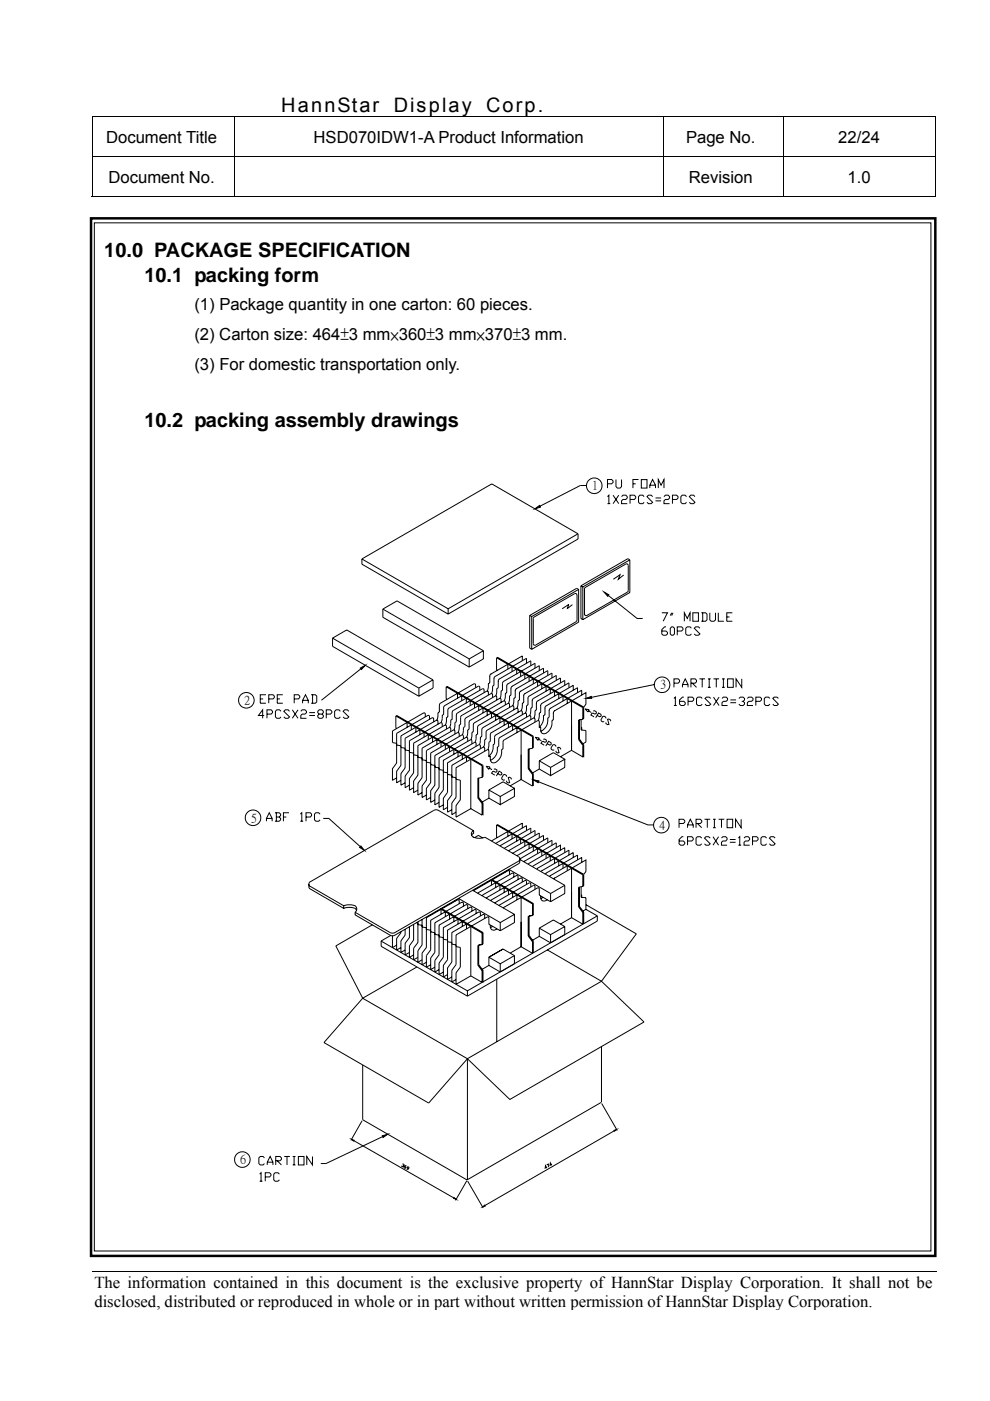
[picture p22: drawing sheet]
<svg xmlns="http://www.w3.org/2000/svg" width="210mm" height="297mm" viewBox="0 0 210 297" stroke-linecap="round" stroke-linejoin="round" font-family="sans-serif">
<defs><g id="words">
<g font-size="4.2">
<text x="59.6" y="23.7">HannStar</text>
<text x="83.5" y="23.7">Display</text>
<text x="103.1" y="23.7">Corp.</text>
<text x="22.1" y="54.5">10.0 PACKAGE SPECIFICATION</text>
<text x="30.6" y="59.8">10.1 packing form</text>
<text x="30.6" y="90.5">10.2 packing assembly drawings</text>
</g>
<g font-size="3.5">
<text x="22.5" y="30.2">Document Title</text>
<text x="66.5" y="30.2">HSD070IDW1-A Product Information</text>
<text x="145.4" y="30.2">Page No.</text>
<text x="177.7" y="30.2">22/24</text>
<text x="23" y="38.7">Document No.</text>
<text x="146" y="38.7">Revision</text>
<text x="179.7" y="38.7">1.0</text>
<text x="41.2" y="65.8">(1) Package quantity in one carton: 60 pieces.</text>
<text x="41.2" y="72">(2) Carton size: 464±3 mm×360±3 mm×370±3 mm.</text>
<text x="41.2" y="78.5">(3) For domestic transportation only.</text>
<text x="20" y="273">The information contained in this document is the exclusive property of HannStar Display Corporation. It shall not be</text>
<text x="20" y="277">disclosed, distributed or reproduced in whole or in part without written permission of HannStar Display Corporation.</text>
</g>
<g font-size="2.6">
<text x="125.6" y="103.8">1</text>
<text x="51.8" y="149.3">2</text>
<text x="140" y="146">3</text>
<text x="53.2" y="174.2">5</text>
<text x="139.8" y="175.7">4</text>
<text x="50.9" y="246.6">6</text>
</g>
</g></defs>
<g fill="none" stroke="#000" stroke-width=".21">
<path d="M19.4 24.8h179M19.4 33.3h179M19.5 24.9v8.3M19.5 33.3v8.5M49.6 24.9v8.3M49.6 33.3v8.5M140.7 24.9v8.3M140.7 33.3v8.5M166.1 24.9v8.3M166.1 33.3v8.5M198.3 24.9v8.3M198.3 33.3v8.5"/>
<path d="M19.4 41.7h30.2M49.7 41.7h90.9M140.7 41.7h25.3M166.1 41.7h32.1M19.5 269.7h179.1"/>
</g>
<path d="M198.2 41.6h.2v.2h-.2z" fill="#000"/>
<g fill="#fff">
<path d="M19.3 277.9h179.2z"/>
<path d="M198.5 269.7l.1 8.2z"/>
<path d="M198.5 277.9h.1z"/>
</g>
<path d="M19.3 46.3h179v220h-179z" fill="none" stroke="#000" stroke-width=".53"/>
<path d="M20 47.2h177.4v218h-177.4z" fill="#fff"/>
<path d="M20 47.2h177.4v218h-177.4z" fill="none" stroke="#000" stroke-width=".21"/>
<path d="M45.4 91.6h127.1v168.3h-127.1z" fill="#fff"/>
<path d="M45.4 91.6v168.3h127.1" fill="none" stroke="#fff" stroke-width=".21"/>
<g fill="none" stroke="#000" stroke-width=".21">
<path d="M76.7 118.5v1.1l18.3 10.6M76.7 118.5l18.3 10.6M113.4 107.9l1-.7 .2 .3zM122.6 113.2l-18.3-10.6-27.6 15.9M122.6 113.2v1.1l-27.6 15.9M122.6 113.2l-27.6 15.9M124.4 102.9h-1.4l-8.5 4.4M128.8 102.6h.9l.3-.3v-.3l-.3-.3h-.9v1.8M128.8 105.3l.3-.3v1.8M128.8 106.8h.6M130 105l1.2 1.8M130.6 101.7v1.5l.3 .3h.6l.3-.3v-1.5"/>
<path d="M131.2 105l-1.2 1.8M131.8 105.3l.3-.3h.6l.3 .3v.3l-.3 .3h-.6l-.3 .3v.6h1.2M133.5 118.7v6.9l-9.9 5.8M133.5 118.7l-9.9 5.7M133.5 118.7l-.4-.3-9.9 5.8M133.6 105.9h.9l.3-.3v-.3l-.3-.3h-.9v1.8M134.2 102.6h.6M135.4 101.7h-1.2v1.8M136 101.7h1.2v1.8h-1.2zM136.6 105.3l-.3-.3h-.6l-.3 .3v1.2l.3 .3h.6l.3-.3M137.8 103.5v-.6l.6-1.2 .6 1.2v.6M137.8 102.9h1.2"/>
<path d="M138.4 105.3l-.3-.3h-.6l-.3 .3 1.2 1.2-.3 .3h-.6l-.3-.3M139 105.6h1.2M139 106.2h1.2M139.6 103.5v-1.8l.6 1.2 .6-1.2v1.8M140.8 105.3l.3-.3h.6l.3 .3v.3l-.3 .3h-.6l-.3 .3v.6h1.2M142.6 105.9h.9l.3-.3v-.3l-.3-.3h-.9v1.8M145.6 105.3l-.3-.3h-.6l-.3 .3v1.2l.3 .3h.6l.3-.3M147.3 105.3l-.2-.3h-.6l-.3 .3 1.1 1.2-.2 .3h-.6l-.3-.3M70.5 135.3l18.3 10.6 3-1.8M70.5 135.3v1.7l18.3 10.6 3-1.7v-1.8M70.5 135.3l3-1.7 18.3 10.5M81.2 129.1v1.8l18.3 10.5"/>
<path d="M81.2 129.1l3-1.7 18.3 10.6M81.2 129.1l18.3 10.6M95 129.1v1.1M99.5 139.7v1.7M102.5 138v1.7l-3 1.7M102.5 138l-3 1.7M105.5 139.3l18.3 10.6M112.3 130.5v6.9l.4 .3M112.3 130.5l.4 .2M112.7 130.7v7M113.2 130.9l8.6-5 .5 .1v5.7l-8.7 5.1a.33 .33 0 0 1-.5-.3v-5.5zM121.4 128.2l-1.2 .9 .4-1-1.4 1"/>
<path d="M122.7 125v6.9l-10 5.8M122.7 125l-.4-.3-10 5.8M122.7 125l-10 5.7M123.2 124.2v6.9l.4 .3M123.2 124.2l.4 .2M123.6 124.4v7M124 124.7l8.7-5.1a.35 .35 0 0 1 .5 .3v5.5l-8.9 5.1-.4-.3zM128.1 125.5l1 .6-.2 .3zM129 126.3l6.1 4.8h1.2M132.2 121.9l-1.1 .9 .4-.9-1.5 .9M140.3 129.9h1.2l-.9 1.8M141.2 132.9h-.3l-.6 .6v.9l.3 .3h.6l.3-.3v-.3l-.3-.3h-.9"/>
<path d="M142.1 133.2l.3-.3h.3l.3 .3v1.2l-.3 .3h-.3l-.3-.3zM142.4 129.9l-.3 .6M142.7 129.9l-.3 .6M143.6 133.8h.9l.3-.3v-.3l-.3-.3h-.9v1.8M145.1 131.7v-1.8l.6 1.2 .6-1.2v1.8M146.6 133.2l-.3-.3h-.6l-.3 .3v1.2l.3 .3h.6l.3-.3M146.9 129.9h1.2v1.8h-1.2zM148.4 133.2l-.3-.3h-.6l-.3 .3 1.2 1.2-.3 .3h-.6l-.3-.3M148.7 129.9h.9l.3 .3v1.2l-.3 .3h-.9M149 129.9v1.8M150.5 129.9v1.5l.3 .3h.6l.3-.3v-1.5M152.3 129.9v1.8h1.2"/>
<path d="M154.1 130.8h.6M155.3 129.9h-1.2v1.8h1.2M55.2 148.2h.6M56 151.7h-1.2l.9-1.2v1.8M56.4 147.3h-1.2v1.8h1.2M56.6 151.4h.9l.3-.3v-.3l-.3-.3h-.9v1.8M57 148.2h.9l.3-.3v-.3l-.3-.3h-.9v1.8M58.8 148.2h.6M59.6 150.8l-.3-.3h-.6l-.3 .3v1.2l.3 .3h.6l.3-.3M60 147.3h-1.2v1.8h1.2M61.4 150.8l-.3-.3h-.6l-.3 .3 1.2 1.2-.3 .3h-.6l-.3-.3M62 150.5l1.2 1.8"/>
<path d="M62.4 148.2h.9l.3-.3v-.3l-.3-.3h-.9v1.8M63.2 150.5l-1.2 1.8M63.8 150.8l.3-.3h.6l.3 .3v.3l-.3 .3h-.6l-.3 .3v.6h1.2M64.2 149.1v-.6l.6-1.2 .6 1.2v.6M64.2 148.5h1.2M65.6 151.1h1.2M65.6 151.7h1.2M66 147.3h.9l.3 .3v1.2l-.3 .3h-.9M66.3 147.3v1.8M67.7 151.4l-.3-.3v-.3l.3-.3h.6l.3 .3v.3l-.3 .3h-.6l-.3 .3v.3l.3 .3h.6l.3-.3v-.3l-.3-.3M69.2 151.4h.9l.3-.3v-.3l-.3-.3h-.9v1.8M72.2 150.8l-.3-.3h-.6l-.3 .3v1.2l.3 .3h.6l.3-.3"/>
<path d="M74 150.8l-.3-.3h-.7l-.3 .3 1.3 1.2-.3 .3h-.7l-.3-.3M76.4 141.6l1-.5-.8 .8zM76.5 141.8l-8.3 6.7M84.1 154.5l-.2-.3v-2.4l18.3 10.5v2.5l-.9 .2M84.1 151.9v-.2l18.3 10.6v2.4h-.2M84.1 157.9l.9 .2M85 158.5l.9 .1M85.9 159l.9 .2M86.3 153.2v1M86.8 159.5l.9 .2M87.2 153.7v1M88.2 154.3v1"/>
<path d="M88.8 145.9v1.7M89 154.7v1.1M89.9 155.3v1M90.2 152v-.7l-.3-.2-6.7 3.9v2.4l.9 .2M90.8 155.8v1M91.1 152.5v-.7l-.3-.1-6.7 3.8v6.3l-.9 1.2v2.4l.9-.5M91.7 156.3v1M91.9 153v-.7l-.2-.1-6.7 3.8v6.3l-.9 1.2v2.5l.9-.6M92.6 156.8v1M92.9 153.6v-.7l-.3-.2-6.7 3.8v6.3l-.9 1.2v2.5l.9-.5M93.5 157.3v1.1M93.8 154.1v-.7l-.3-.2-6.7 3.9v6.2l-.9 1.2v2.5l.9-.5"/>
<path d="M94 151.5l-.2 .2-.3 1.5M94.1 150.1v1.4M94.4 157.8v1.1M94.7 154.6v-.7l-.3-.2-6.7 3.9v6.3l-.9 1.2v2.4l.9-.5M94.7 148.3l-.1-.2v-2.5l18.3 10.6v2.4l-.9 .2v4.2l.9 1.2v2.5l-2.4-1.4M94.8 145.7v-.2l18.3 10.6v2.5h-.2M95.3 158.4v1M95.6 155.1l-.1-.7-.3-.2-6.6 3.9v6.3l-.9 1.2v2.4l.9-.5M96.2 158.9v1M96.5 155.6v-.7l-.3-.1-6.7 3.8v6.3l-.9 1.2v2.5l.9-.6M97 147v1M97.1 159.4v1"/>
<path d="M97.4 156.1v-.7l-.4-.1-6.6 3.8v2.5l.9 .2M97.9 147.5v1.1M98 159.9v1.1M98.3 156.7v-.7l-.3-.2-6.7 3.9v6.2l-.9 1.3v2.4l.9-.5M98.6 154.1l-.3 .1-.3 1.6M98.6 152.7v1.4M98.9 148.1v1M99.2 157.2v-.7l-.4-.2-6.6 3.9v6.3l-.9 1.2v2.4l.9-.5M99.7 148.6v1M100.1 157.7v-.7l-.3-.2-6.7 3.9v6.3l-.9 1.2v2.4l.9-.5M100.6 149.1v1M100.8 145.8v-.7l-.3-.2-7.1 4.2-.2 .4v1.5l-.3 .1-.3 1.6"/>
<path d="M100.9 158.2v-.7l-.2-.1-6.7 3.8v6.3l-.9 1.2v2.5l.9-.6M101.5 149.6v1M101.7 146.3v-.7l-.3-.1-7.1 4.1-.3 .5M101.9 158.7v-.6l-.3-.2-6.7 3.8v6.3l-.9 1.2v2.5l.9-.5M102.4 150.1v1.1M102.6 146.9v-.7l-.3-.2-7.2 4.2-.1 .3v1.5l-.3 .2v.8l-.3 .7M102.8 159.3v-.7l-.4-.2-6.6 3.9v2.4l.9 .2M103.3 150.6v1.1M103.5 147.4v-.7l-.3-.2-7.1 4.2-.2 .3v1.5l-.4 .2 .1 .7-.3 .9M103.8 143.3v1.5l-.3 .1-.2 1.6M103.9 157.2l-.2 .2v.8l-.3 .7M104.1 142.9l-.3 .5"/>
<path d="M104.2 151.2v1M104.4 147.9v-.7l-.3-.2-7.1 4.2-.2 .3v1.5l-.3 .2-.1 1-.2 .6M104.7 143.9v1.4l-.3 .2v.8l-.2 .7M105.1 143.4l-.3 .2-.1 .3M105.1 151.7v1M105.3 148.4v-.7l-.2-.1-7.2 4.1-.2 .4v1.5l-.3 .1-.3 1.6M105.4 142.1l-.1-.2v-2.5l18.3 10.6v2.5l-.9 .2v4.1M105.6 144.4v1.4l-.3 .2v.8l-.2 .8M105.9 143.9l-.3 .5M106 152.2v1M106.2 148.9v-.6l-.3-.2-7.1 4.1-.2 .5M106.5 144.9v1.4l-.3 .2v1.1l-.2 .5"/>
<path d="M106.9 152.7v1.1M107.1 149.5v-.7l-.3-.2-7.2 4.2-.1 .3v1.5l-.3 .2-.3 1.5M107.4 145.4v1.5l-.3 .1-.2 1.6M107.7 140.8v1.1M107.7 144.9l-.3 .6M107.8 153.2v1.1M108 150v-.7l-.3-.2-7.1 4.1-.2 .4v1.5l-.3 .2v.8l-.3 .7M108.3 145.9v1.5l-.3 .2v.8l-.2 .7M108.6 141.4v1M108.7 153.8v1M108.9 150.5v-.7l-.3-.2-7.1 4.2-.2 .3v1.5l-.4 .2v.8l-.2 .8M109.2 146.5v1.4l-.3 .2-.2 1.5"/>
<path d="M109.5 146l-.3 .5M109.6 141.9v1.1M109.6 154.3v1M109.8 151v-.7l-.3-.1-7.1 4.1-.2 .4v1.4l-.3 .2-.1 1.1-.2 .5M110.1 147v1.4l-.3 .2v.9l-.2 .7M110.4 142.4v1M110.4 146.5l-.3 .5M110.5 154.8v10.5M110.7 151.6v-.7l-.3-.2-7.2 4.2-.1 .3v1.5l-.3 .1-.3 1.6M110.7 140.1v-1l-6.6 3.8M111 147.5v1.4l-.3 .2-.2 1.6M111.3 142.9v1.1"/>
<path d="M111.3 147l-.3 .6M111.6 152.1v-.7l-.3-.2-7.1 4.1-.3 .4v1.5M111.6 140.6v-1l-6.6 3.8M112 148l-.1 1.5-.3 .1v.9l-.2 .7M112.2 158.8v4.1l.9 1.2v2.5l-.2-.1M112.2 143.4v1.1M112.2 147.6l-.3 .5M112.5 152.6v-.7l-.3-.2-7.1 4.2-.2 .3v1.5l-.3 .2-.2 1.3-.7 1.1M112.5 141.1v-1l-6.6 3.9M112.8 148.5v1.5l-.3 .2-.2 1.5M113.1 144v1M113.1 148.1l-.3 .5"/>
<path d="M113.4 153.1v-.7l-.3-.2-7.2 4.2-.2 .4v1.4l-.2 .2v.7a2.36 2.36 0 0 1-1.5 2.1M113.4 141.7v-1.1l-6.6 3.9-.3 .4M113.5 156.3l.8 .2-.2 .5zM113.7 149.1v1.4l-.3 .2v.9l-.2 .7M114 144.5v1M114 148.6l-.3 .5M114.2 156.7l.6 .4M114.3 142.2v-1.1l-6.6 3.9M114.6 149.6v1.4l-.3 .2-.2 1.6M114.9 145v1M114.9 149.1l-.3 .5M115.2 156.8l.2-.1 .4 .2 .1 .2-.4 .3-.3-.2-.3 .1-.2 .3 .7 .4"/>
<path d="M115.2 142.7v-1l-6.6 3.8-.3 .5M115.5 150.1v1.5l-.3 .1v1.1l-.3 .7-.6 .7M115.8 145.5v1.1M115.8 149.6l-.3 .6M116 157.7l.5 .3 .4-.3-.1-.2-.5-.3-.6 1M116.1 142.2l-6.6 3.8M116.1 142.2v1M116.7 146v1.1M116.7 150.2l-.3 .4v1.5l-.3 .1v.7a2.55 2.55 0 0 1-1.3 2.1h-.1M117 143.7v-1l-6.6 3.9M117.6 146.6v1M117.6 150.7l-.3 .3v1.6l-.3 .2v1l-.4 .9a1.19 1.19 0 0 1-1.7 .7l-.2-.4-.1-.9-.3 .2v-1.4l-.3-.1-7.2 4.1-.1 .3v1.5l-.3 .2v.7a2.13 2.13 0 0 1-2 2.1l-.4-.4-.1-1-.2 .2v-1.4l-.3-.2-6.7 3.9v6.3l-.9 1.2v2.4l.9-.5"/>
<path d="M117.9 158.3l-.1-.2-.3-.2h-.3l-.4 .7 .1 .3 .3 .2 .3-.1M117.9 144.3v-1.1l-6.6 3.9M118.5 147.1v1M118.8 144.8v-1.1l-6.6 3.9M118.9 158.9l-.4-.5-.3 .1 .3 1.1-.2 .1-.4-.3-.1-.2M119.4 147.6v1M119.7 145.3v-1l-6.6 3.8M120.3 148.1v1.1M120.6 145.8v-1l-6.6 3.8M121.2 148.6v10.5M121.2 159.1l-2.4 1.3M121.5 146.3v-1l-6.6 3.8"/>
<path d="M122.4 146.9v-1.1l-6.6 3.9M122.7 156.8l.9 1.2v2.5l-2.4-1.4M122.9 152.6v4.1l.9 1.2v2.5l-.2-.1M123.2 154.3h.1v.5M123.2 152.5v2.3l1 .1v2.4l-.6 .4M123.3 147.4v-1.1l-6.6 3.9M123.8 149.9l.4-.6v-2.4l-6.6 3.8M123.8 149.9v2.5h-.2M124.1 150.3l.8 .2-.2 .5zM124.2 148.1l1.2-.4 .1 .4zM124.8 150.7l.6 .4M125.8 150.7h.2l.4 .2v.2v.2l-.3 .1-.3-.2-.3 .1-.2 .3 .7 .4"/>
<path d="M126.6 151.7l.5 .3 .4-.3-.1-.3-.5-.2-.6 1M128.5 152.3l-.1-.3-.3-.2-.3 .1-.4 .7 .1 .3 .3 .2 .3-.1M129.5 152.9l-.1-.3-.3-.2-.3 .1 .3 1.1h-.3l-.3-.2-.1-.2M138.7 145.1l-13.3 2.7M142.9 144.8h.9l.3-.3v-.3l-.3-.3h-.9v1.8M142.9 148.1l.3-.3v1.8M142.9 149.6h.6M144.7 145.7v-.6l.6-1.2 .6 1.2v.6M144.7 145.1h1.2M145 147.8h-.3l-.6 .6v.9l.3 .3h.6l.3-.3v-.3l-.3-.3h-.9M145.9 148.7h.9l.3-.3v-.3l-.3-.3h-.9v1.8M146.5 144.8h.9l.3-.3v-.3l-.3-.3h-.9v1.8"/>
<path d="M146.8 144.8l.9 .9M148.3 143.9h1.2M148.9 148.1l-.3-.3h-.6l-.3 .3v1.2l.3 .3h.6l.3-.3M148.9 143.9v1.8M150.1 143.9h.6M150.1 145.7h.6M150.4 143.9v1.8M150.7 148.1l-.3-.3h-.6l-.3 .3 1.2 1.2-.3 .3h-.6l-.3-.3M151.3 143.9h1.2M151.3 147.8l1.2 1.8M151.9 143.9v1.8M152.5 147.8l-1.2 1.8"/>
<path d="M153.1 148.1l.3-.3h.6l.3 .3v.3l-.3 .3h-.6l-.3 .3v.6h1.2M153.1 143.9h.6M153.1 145.7h.6M153.4 143.9v1.8M154.3 143.9h1.2v1.8h-1.2zM154.9 148.4h1.2M154.9 149h1.2M156.7 148.1l.3-.3h.6l.3 .3v.3l-.3 .3h-.3M157.3 143.9v1.8l-1.2-1.8v1.8M157.6 148.7l.3 .3v.3l-.3 .3h-.6l-.3-.3M158.5 148.1l.2-.3h.6l.4 .3v.3l-.4 .3h-.6l-.2 .3v.6h1.2M160.3 148.7h.8l.4-.3v-.3l-.4-.3h-.8v1.8"/>
<path d="M163.2 148.1l-.3-.3h-.6l-.2 .3v1.2l.2 .3h.6l.3-.3M165 148.1l-.3-.3h-.6l-.2 .3 1.1 1.2-.3 .3h-.6l-.2-.3M56.5 174.1v-.6l.6-1.2 .6 1.2v.6M56.5 173.5h1.2M58.3 172.3h.9l.3 .3v.3l-.3 .3M58.6 173.2h.6l.3 .3v.3l-.3 .3h-.9M58.6 172.3v1.8M60.1 173.2h.6M61.3 172.3h-1.2v1.8M63.7 172.6l.3-.3v1.8M63.7 174.1h.6M64.9 173.2h.9l.3-.3v-.3l-.3-.3h-.9v1.8"/>
<path d="M67.9 172.6l-.3-.3h-.6l-.3 .3v1.2l.3 .3h.6l.3-.3M68.5 173.5h1.2l6.7 6M76.5 179.4l.8 .9-1.1-.6zM87.7 160l.9 .2M88.6 160.6l.9 .1M89.5 161.1l.9 .1v4.2l-.9 1.2v2.5l.9-.5M91.3 162.1l.9 .2M92.2 162.6l.9 .2M93.1 163.2l.9 .1M94 163.7l.9 .2M94.9 164.2l.9 .2v4.1l-.9 1.2v2.5l.9-.5M96.7 165.2l.9 .2v4.2l-.9 1.2v2.4l3.1-1.8"/>
<path d="M98.9 160.4v1.1M99.8 161v10.4M100.3 177.5l1.2 .2 1.3-.2 7.2 4.2 .2 .2v.4l-26.7 15.5-.8-.1-7.4-4.3M100.4 176.1l-7.5-4.3-.7-.1-26.6 15.4-.1 .5 .2 .3 7.2 4.1M100.4 176.1v.6l-.4 .4M100.4 176.1a.74 .74 0 0 0-.5 .7 .74 .74 0 0 0 .5 .7M100.6 177.6l.8-.5 .9 .6M101.3 169.2l.9 1.2v2.4l-2.4-1.4M101.3 165v4.2M101.5 165v4.1l.9 1.2v2.4l-.2-.1M103.1 162.5l.8 .1-.3 .5zM103.7 167.5v1.7"/>
<path d="M103.7 167.5l2.4 1.4M103.7 169.2l-1.5 .9M103.8 162.9l.5 .3M104.7 163.1l.3-.1 .3 .2v.5l-.9-.1-.2 .3 .7 .4M105.4 177.6l-.1-.2v-2.5l18.3 10.6v2.4l-.9 .2v4.2l.9 1.2v2.5l-2.4-1.4M105.5 175v-.2l18.3 10.6M105.5 164l.5 .3 .4-.2-.1-.3-.5-.3-.6 1M106.1 168.9l3-1.7v1.7l-3 1.7M106.1 168.9v1.7l-2.4-1.4M107.4 164.7v-.3l-.4-.2-.3 .1-.3 .7v.2l.4 .2 .2-.1M107.7 176.3v1M108.4 165.2v-.2l-.4-.2-.2 .1 .3 1-.3 .1-.4-.2v-.3"/>
<path d="M108.6 176.8v1M109.1 167.2l-2.4-1.4-3 1.7M109.6 177.4v1M110.4 177.8v1.1M110.5 165.3l-2.3 1.3M110.7 175.6v-1.1l-6.5 3.8M111.3 178.4v1M111.6 176.1v-1.1l-6.5 3.8M112.2 178.9v1M112.5 176.6v-1l-6.5 3.7M113.1 165.3l1.2 .3-.2 .3zM113.1 179.4v1"/>
<path d="M113.4 177.1v-1l-6.5 3.8M114 179.9v1.1M114.2 165.8l23.2 9.1h1.2M114.3 161.3l3-1.7 2.4 1.4-3 1.7zM114.3 177.7v-1.1l-6.5 3.8M114.3 161.3v1.7M114.3 163l-1.4 .9M114.3 163l2.4 1.4M115.2 178.2v-1.1l-6.5 3.8M116.1 178.7v-1l-6.5 3.7M117 179.2v-1l-6.6 3.8M117.9 179.7v-1l-6.6 3.8"/>
<path d="M119.7 161v1.7l-3 1.7v-1.7M144 174.6h.9l.3-.3v-.3l-.3-.3h-.9v1.8M144.9 177.4h-.3l-.6 .6v.9l.3 .3h.6l.3-.3v-.3l-.3-.3h-.9M145.8 175.5v-.6l.6-1.2 .6 1.2v.6M145.8 178.3h.9l.3-.3v-.3l-.3-.3h-.9v1.8M145.8 174.9h1.2M147.6 174.6h.9l.3-.3v-.3l-.3-.3h-.9v1.8M147.9 174.6l.9 .9M148.8 177.7l-.3-.3h-.6l-.3 .3v1.2l.3 .3h.6l.3-.3M149.4 173.7h1.2M150 173.7v1.8M150.6 177.7l-.3-.3h-.6l-.3 .3 1.2 1.2-.3 .3h-.6l-.3-.3"/>
<path d="M151.2 173.7h.6M151.2 175.5h.6M151.2 177.4l1.2 1.8M151.5 173.7v1.8M152.4 173.7h1.2M152.4 177.4l-1.2 1.8M153 177.7l.3-.3h.6l.3 .3v.3l-.3 .3h-.6l-.3 .3v.6h1.2M153 173.7v1.8M154.2 173.7h1.1v1.8h-1.1zM154.7 178h1.3M154.7 178.6h1.3M156.5 177.7l.3-.3v1.8"/>
<path d="M156.5 179.2h.6M157.1 173.7v1.8l-1.1-1.8v1.8M157.8 177.7l.3-.3h.5l.3 .3v.3l-.3 .3h-.5l-.3 .3v.6h1.1M159.6 178.3h.8l.3-.3v-.3l-.3-.3h-.8v1.8M162.5 177.7l-.3-.3h-.6l-.3 .3v1.2l.3 .3h.6l.3-.3M164.3 177.7l-.3-.3h-.6l-.3 .3 1.2 1.2-.3 .3h-.6l-.3-.3M65.5 187.5v.6l.2 .3 7.2 4.2M72.9 192.6a3.2 3.2 0 0 1 2.4 0l.3 .4M72.9 192l1.6-.2a.91 .91 0 0 1 1 .5 .91 .91 0 0 1-.2 1.1M72.9 192v.6M78.9 196.1l-7.7 4.5 5.7 11M80.8 199.5v1.1"/>
<path d="M82.8 198.3l-2 1.2 18.3 10.6M83.2 198.4v2.5l.9-.5M85 197.5v.3l-.9 1.2v2.4l.9-.5M85.9 197v1.3l-.9 1.2v2.5l.9-.6M86.8 196.5v2.3l-.9 1.2v2.5l.9-.5M87.7 196v3.3l-.9 1.2v2.5l.9-.5M88.3 195.6l.3 .1M88.6 195.5v4.3l-.9 1.2v2.5l.9-.5M88.6 196l.9 .2M89.5 194.9v5.4l-.9 1.3v2.4l.9-.5M89.5 196.5l.9 .2v4.2l-.9 1.2v2.5l.9-.6M91.3 197.6l.9 .2"/>
<path d="M92.2 198.1l.9 .2M92.6 193.1v.2M93.1 198.6l.9 .2M93.4 192.7l8.8 5.1v2.5l-.9 .1M93.5 192.8v1M93.6 192.6l8.8 5.1v2.5l-.9 .1v4.2l.9 1.2v2.5l-.2-.1M94 199.1l.9 .2M94.4 193.3v1.1M94.9 199.7l.9 .1v4.2l-.9 1.2v2.5l.9-.6M95.3 193.8v1.1M96.2 194.4v1M96.5 190.9v.2"/>
<path d="M97.1 194.9v1M97.2 190.5l8.9 5.1M97.4 191.6v-.7l-.4-.1-6.6 3.8v2.5l.9 .1M98 195.4v1M98.3 192.1v-.6l-.3-.2-6.7 3.8v6.3l-.9 1.2v2.5l.9-.5M98.9 195.9v1.1M99.2 192.7v-.7l-.4-.2-6.6 3.8v6.3l-.9 1.2v2.5M99.8 196.4v10.5M100.1 193.2v-.7l-.3-.2-6.7 3.9v6.2l-.9 1.2v2.5l.9-.5M100.2 188.8l8.9 5.1M100.9 193.7v-.7l-.2-.2-6.7 3.9v6.2l-.9 1.3v2.4l.9-.5M101.9 194.2v-.7l-.3-.2-6.7 3.9v6.3l-.9 1.2v2.4l.9-.5"/>
<path d="M102.8 194.7v-.7l-.4-.1-6.6 3.8v2.5l.9 .1M103.3 187v.1M103.9 196.1v.4a.78 .78 0 0 0 .6 .7 .78 .78 0 0 0 .9-.3M104.1 186.5l8.8 5.1v2.5l-.9 .2v4.2l.9 1.2v2.4l-2.4-1.4M104.2 186.6v1.1M104.2 186.4l8.9 5.2v2.4l-.9 .2v4.1l.9 1.3v2.4l-.2-.1M104.5 196.4l-.5 .3M105.1 187.1v1.1M106 187.7v1M106.1 197.3l-2.4-1.3v-1.4l-.3-.2-6.7 3.8v6.3l-.9 1.2v2.5l.9-.5M106.1 195.6v1.7M106.9 188.2v1"/>
<path d="M107.1 184.7v.2M107.8 188.7v1M107.9 184.3l8.8 5.1M108 185.4v-.7l-.3-.1-7.3 4.3M108.7 189.2v1.1M108.9 186v-.7l-.3-.2-7.3 4.3M109.1 193.9v1.7l-3 1.7M109.1 193.9l-3 1.7M109.6 189.7v1.1M109.8 186.5v-.7l-.3-.2-7.3 4.3M110.2 182.1v.7l-.2 .3-26.5 15.3-.8-.1-7.4-4.3v-.6M110.4 182l-.2 .2 9.5 5.5"/>
<path d="M110.5 190.3v10.4M110.7 187v-.7l-.3-.2-7.3 4.4M111.3 182.5l-.2 .2M111.6 186.8l-.3-.1-7.3 4.3M111.6 186.8v.7M112.2 183l-.2 .2M112.5 188v-.7l-.3-.1-7.3 4.3M113.1 183.5l-.2 .2M113.4 188.6v-.7l-.3-.2-7.3 4.3M114 184.1l-.2 .2M114.3 198.5l-1.6 1M114.3 196.8v1.7"/>
<path d="M114.3 198.5l2.4 1.4M114.3 196.8l2.4 1.4M114.6 189.9l.1 .7a.65 .65 0 0 0 .8 .4l.5-.3M114.9 180.4v1.1M114.9 184.6l-.2 .2M115.1 190.2l-.4 .3M115.8 181v1M115.8 185.1l-.2 .2M116.7 181.5v1M116.7 191.2l-2.4-1.4v-1.4l-.3-.2-7.3 4.3M116.7 185.6l-.2 .2M116.7 189.4v1.8"/>
<path d="M116.7 198.2v1.7M117.6 182v1M117.6 186.1l-.2 .3M118.5 182.5v1.1M118.8 180.3v-1.1l-6.6 3.8M119.4 183v1.1M119.7 196.4v1.8l-3 1.7M119.7 180.8v-1.1l-6.6 3.9M119.7 187.7v1.7l-3 1.8M119.7 196.4l-2.4-1.3-3 1.7M119.7 196.4l-3 1.8M119.7 187.7l-3 1.7"/>
<path d="M120.3 183.6v1M120.6 181.3v-1l-6.6 3.8M121.2 184.1v10.5M121.2 194.6l-2.4 1.3M121.5 181.8v-1l-6.6 3.8M122.4 182.3v-1l-6.6 3.8M122.9 188.1v4.1l.9 1.2v2.4l-.2-.1M123.2 189.8h.1v.4M123.2 188v2.2l1 .1v2.5M123.3 182.8v-1l-6.6 3.9M123.8 185.4l.4-.6v-2.5l-6.6 3.9M123.8 185.4v2.4l-.2 .1"/>
<path d="M124.2 191.8l10.7 6.2-7.4 10M124.2 192.8l-.6 .4M124.2 192.8l2.4 1.4M126.6 194.2v1.1l-27.5 15.9M126.6 194.2l-27.5 15.9M76.9 211.6l-8.2 9.4 22.2 12.9 8.2-9.4M76.9 211.6l22.2 12.9M80.8 200.6l18.3 10.6M88.4 205l-11.5 6.6M92.2 205.1l-.9 .5M96.7 200.7l.9 .2v4.1l-.9 1.2v2.5l3.1-1.8M99.1 210.1v1.1"/>
<path d="M101.3 204.6l.9 1.2v2.5l-2.4-1.4M101.3 200.5v4.1M103.7 202.9v1.8M103.7 204.7l-1.6 .9M103.7 204.7l2.4 1.4M103.7 202.9l2.4 1.4M105.3 207.6v13.3M106.1 204.3v1.8M109.1 202.6l-2.4-1.4-3 1.7M109.1 202.6v1.7l-3 1.8M109.1 202.6l-3 1.7M110.5 200.7l-2.3 1.4"/>
<path d="M116.1 201.4l11.4 6.6M127.5 208l9 8.7-28.4 16.4-9-8.6M127.5 208l-28.4 16.5M76.8 237.6l-2.4 4.2M76.9 225.8v11.6l22.1 12.8 28.4-16.5M99.1 224.5v25.6M127.5 221.9v11.8M127.6 234l3.3 5.7M130.2 239.7l.5-.2-.4 .3zM130.2 239.8l-27.4 15.8M55.1 248.9l.3-.3v1.8M55.1 250.4h.5"/>
<path d="M56.1 245.5l-.3-.3h-.6l-.3 .3v1.2l.3 .3h.6l.3-.3M56.2 249.5h.9l.3-.3v-.3l-.3-.3h-.9v1.8M56.7 247v-.6l.6-1.2 .6 1.2v.6M56.7 246.4h1.2M58.5 246.1h.9l.3-.3v-.3l-.3-.3h-.9v1.8M58.8 246.1l.9 .9M59.2 248.9l-.3-.3h-.6l-.3 .3v1.2l.3 .3h.6l.3-.3M60.3 245.2h1.2M60.9 245.2v1.8M62.1 245.2h.6M62.1 247h.6M62.4 245.2v1.8"/>
<path d="M63.3 245.2h1.2v1.8h-1.2zM66.3 245.2v1.8l-1.3-1.8v1.8M74.5 241.6l.6 .2-.1 .1zM75 241.9l21.2 12.1M81 240.8l1.2-.3-1 .7zM81.1 241l-12 5.7h-1.1M85.3 246.8h.2l.2 .2-.3 .1M85.5 247.1v.2l-.2 .1-.2-.2M86.2 247.2h-.4l-.1 .3 .2 .2 .1-.1-.3-.3M86.6 247.8l-.3-.3 .2-.1 .2 .2-.1 .3h-.4M96.2 253.9l.5 .4-.5-.2zM99 250.3l-2.4 4.2"/>
<path d="M99.1 250.4l3.3 5.7M102.3 255.9l.5-.4 .1 .2zM115.9 247l.3-.2 .1 .7M115.9 247.5l-.3 .1 .1-.5 .3 .6M117 246.8l-.4 .3 .1-.6 .3 .6"/>
<circle cx="126" cy="103" r="1.65"/>
<circle cx="52.2" cy="148.5" r="1.66"/>
<circle cx="140.4" cy="145.2" r="1.65"/>
<circle cx="53.6" cy="173.4" r="1.64"/>
<circle cx="140.2" cy="174.9" r="1.65"/>
<circle cx="51.4" cy="245.9" r="1.65"/>
</g>
<path d="M113.4 107.9l1-.7 .2 .3zM128.1 125.5l1 .6-.2 .3zM76.4 141.6l1-.5-.8 .8zM124.2 148.1l1.2-.4 .1 .4zM76.5 179.4l.8 .9-1.1-.6zM113.1 165.3l1.2 .3-.2 .3zM130.2 239.7l.5-.2-.4 .3zM74.5 241.6l.6 .2-.1 .1zM81 240.8l1.2-.3-1 .7zM96.2 253.9l.5 .4-.5-.2zM102.3 255.9l.5-.4 .1 .2z" fill="#000"/>
<use href="#words"/>
</svg>
